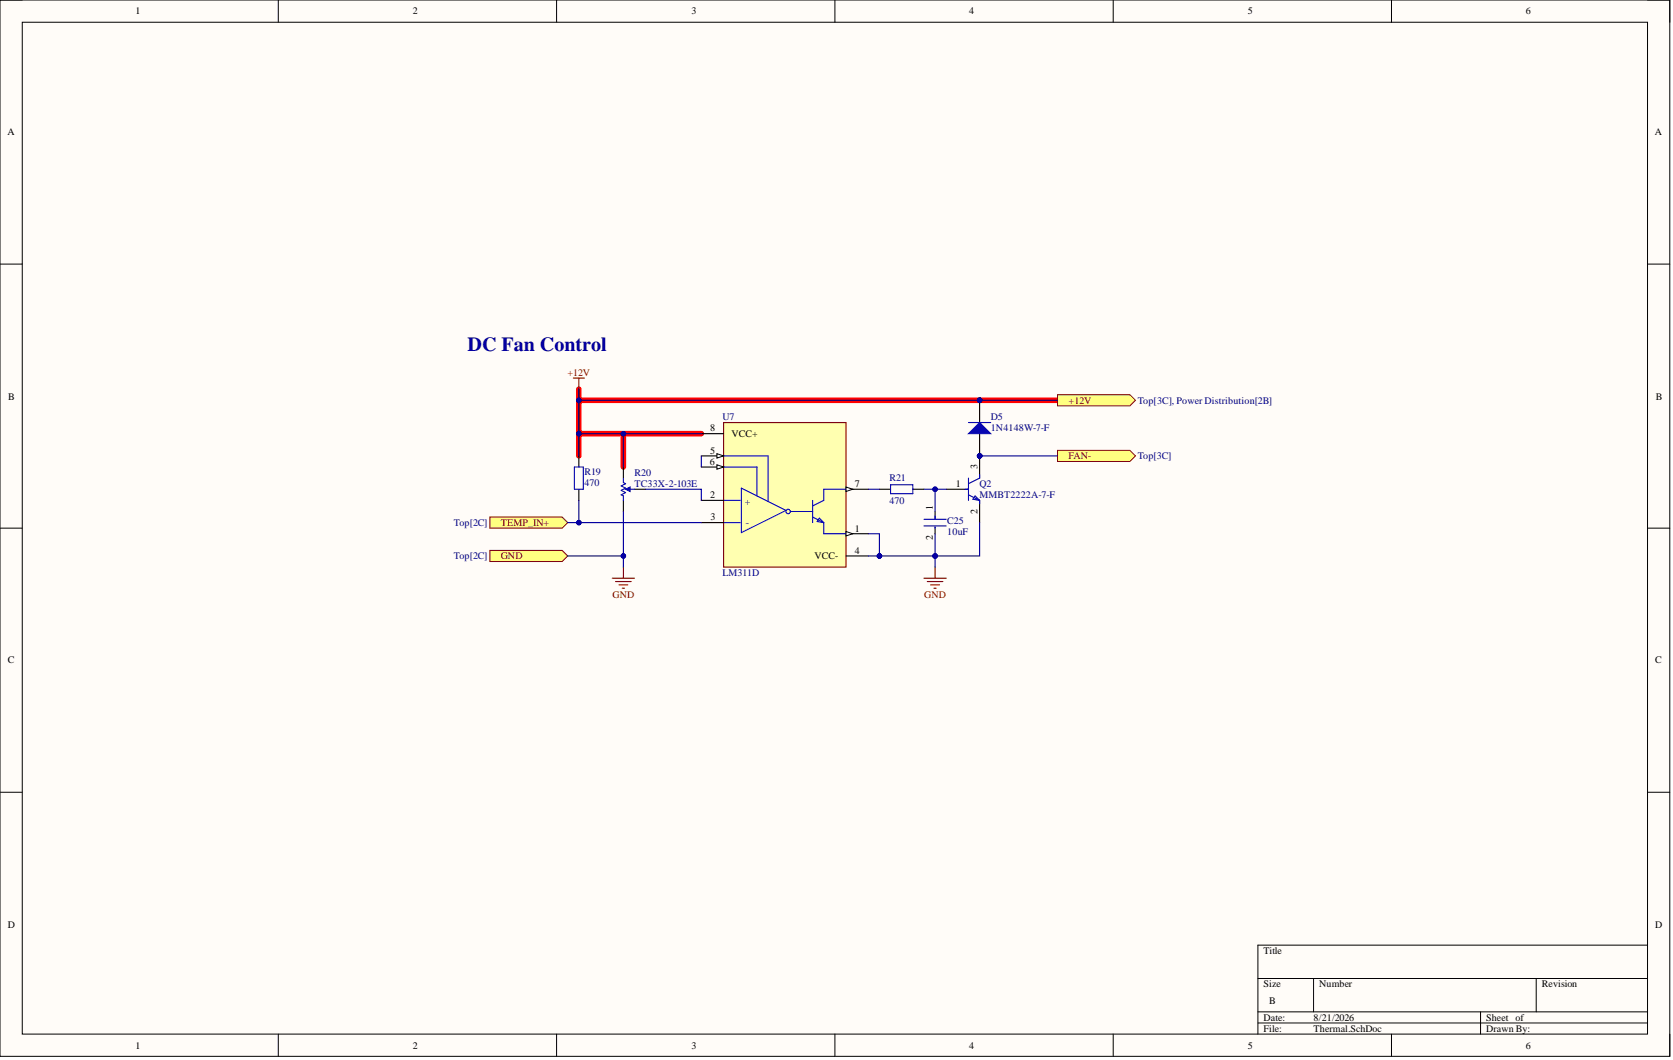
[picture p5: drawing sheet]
<svg xmlns="http://www.w3.org/2000/svg" width="381mm" height="241mm" viewBox="0 0 381 241" stroke-linecap="round" stroke-linejoin="round" font-family="sans-serif">
<defs><g id="words">
<text font-size="4.6" fill="#000080" x="106.5" y="80">DC Fan Control</text>
<g font-size="2.3">
<text x="30.8" y="3.3">1</text>
<text x="94.1" y="3.3">2</text>
<text x="157.5" y="3.3">3</text>
<text x="220.7" y="3.3">4</text>
<text x="284.2" y="3.3">5</text>
<text x="347.5" y="3.3">6</text>
<text x="1.7" y="30.8">A</text>
<text x="376.9" y="30.8">A</text>
<text x="1.9" y="91">B</text>
<text x="377.1" y="91">B</text>
<text x="161.7" y="98.2">8</text>
<text x="166.6" y="99.5">VCC+</text>
<text x="161.7" y="105.8">6</text>
<text x="161.7" y="103.3">5</text>
<text x="222.6" y="106.8" transform="rotate(-90 222.6 106.8)">3</text>
<text x="161.7" y="113.4">2</text>
<text x="194.7" y="110.9">7</text>
<text x="217.7" y="110.9">1</text>
<text x="161.8" y="118.5">3</text>
<text x="212.4" y="116.2" transform="rotate(-90 212.4 116.2)">1</text>
<text x="222.6" y="116.9" transform="rotate(-90 222.6 116.9)">2</text>
<text x="194.7" y="121">1</text>
<text x="212.4" y="123" transform="rotate(-90 212.4 123)">2</text>
<text x="185.5" y="127.3">VCC-</text>
<text x="194.7" y="126.1">4</text>
<text x="1.8" y="151">C</text>
<text x="377" y="151">C</text>
<text x="1.8" y="211.2">D</text>
<text x="377" y="211.2">D</text>
<text x="287.7" y="217.2">Title</text>
<text x="287.7" y="224.8">Size</text>
<text x="300.4" y="224.8">Number</text>
<text x="351.1" y="224.8">Revision</text>
<text x="287.7" y="232.4">Date:</text>
<text x="289" y="228.6">B</text>
<text x="299.1" y="232.4">8/21/2026</text>
<text x="338.4" y="232.4">Sheet of</text>
<text x="30.8" y="238.7">1</text>
<text x="94.1" y="238.7">2</text>
<text x="157.5" y="238.7">3</text>
<text x="220.7" y="238.7">4</text>
<text x="284.2" y="238.7">5</text>
<text x="287.7" y="234.9">File:</text>
<text x="299.1" y="234.9">Thermal.SchDoc</text>
<text x="338.4" y="234.9">Drawn By:</text>
<text x="347.5" y="238.7">6</text>
</g>
<g font-size="2.3" fill="#800000">
<text x="129.2" y="85.6">+12V</text>
<text x="243.4" y="91.9">+12V</text>
<text x="243.4" y="104.5">FAN-</text>
<text x="114.1" y="119.7">TEMP_IN+</text>
<text x="114.1" y="127.3">GND</text>
<text x="139.5" y="136.2">GND</text>
<text x="210.5" y="136.2">GND</text>
</g>
<g font-size="2.3" fill="#000080">
<text x="164.5" y="95.7">U7</text>
<text x="225.6" y="95.7">D5</text>
<text x="259.1" y="91.9">Top[3C], Power Distribution[2B]</text>
<text x="225.6" y="98.2">1N4148W-7-F</text>
<text x="259.1" y="104.5">Top[3C]</text>
<text x="133.1" y="108.1">R19</text>
<text x="133.1" y="110.6">470</text>
<text x="144.5" y="108.3">R20</text>
<text x="144.5" y="110.9">TC33X-2-103E</text>
<text x="202.6" y="109.6">R21</text>
<text x="223.1" y="110.9">Q2</text>
<text x="223.1" y="113.4">MMBT2222A-7-F</text>
<text x="103.3" y="119.7">Top[2C]</text>
<text x="169.6" y="114.9">+</text>
<text x="169.9" y="119.7">-</text>
<text x="202.6" y="114.7">470</text>
<text x="215.7" y="119.2">C25</text>
<text x="215.7" y="121.8">10uF</text>
<text x="103.3" y="127.3">Top[2C]</text>
<text x="164.5" y="131.1">LM311D</text>
</g>
</g></defs>
<path d="M0 0h380.3v240.5h-380.3z" fill-rule="evenodd" fill="#fffcf8"/>
<path d="M0 0h380.3v240.5h-380.3z" fill="none" stroke="#000" stroke-width=".23"/>
<path d="M5.1 5.1h370.1v230.3h-370.1z" fill-rule="evenodd" fill="#fffcf8"/>
<g fill="none" stroke="#000" stroke-width=".23">
<path d="M0 0h5.1M5.1 5.1h370.1v230.3h-370.1zM63.4 0v5.1M126.8 0v5.1M190.1 0v5.1M253.5 0v5.1M316.9 0v5.1M375.2 0h5.1v5.1M0 60.1h5.1M375.2 60.1h5.1M0 120.2h5.1M375.2 120.2h5.1"/>
<path d="M0 180.3h5.1M375.2 180.3h5.1M375.2 215.2h-88.7v20.2M63.4 235.4v5.1M126.8 235.4v5.1M190.1 235.4v5.1M253.5 235.4v5.1M286.5 222.7h88.7M286.5 230.3h88.7M286.5 232.9h88.7M299.1 222.7v7.6M316.9 235.4v5.1"/>
<path d="M337.2 230.3v5.1M349.8 222.7v7.6M380.3 235.4v5.1"/>
</g>
<path d="M131.8 88.6v2.5M142 98.7v7.6M159.7 98.7h-27.9v5.1M240.8 91.1h-109v7.6" fill="none" stroke="#f00" stroke-width="1.3"/>
<path d="M164.8 96.2h27.9v32.9h-27.9z" fill-rule="evenodd" fill="#ffffb0"/>
<path d="M164.8 96.2h27.9v32.9h-27.9z" fill="none" stroke="#800000" stroke-width=".25"/>
<g fill="none" stroke="#00f" stroke-width=".25">
<path d="M164.8 106.3h7.6v6.6M164.8 103.8h10.1v10.4M164.8 113.9h3.8M164.8 119h3.8M168.8 111.1l10.2 5.1-10.2 5zM180 116.4h5.1M185.1 113.9v5.1M185.1 117.7l2.5 1.3M186.6 118l1 1-1.5-.3zM187.6 119v2.5h5.1M192.7 111.4h-5.1v2.5l-2.5 1.3"/>
<circle cx="179.5" cy="116.4" r=".51"/>
</g>
<path d="M159.7 113.9h5.1M192.7 111.4h5" fill="none" stroke="#000" stroke-width=".25"/>
<path d="M192.7 110.9l1.5 .5-1.5 .5z" fill="#f8fcff"/>
<path d="M192.7 110.9l1.5 .5-1.5 .5z" fill="none" stroke="#000" stroke-width=".23"/>
<path d="M192.7 121.5h5" fill="none" stroke="#000" stroke-width=".25"/>
<path d="M192.7 121l1.5 .5-1.5 .5z" fill="#f8fcff"/>
<path d="M192.7 121l1.5 .5-1.5 .5z" fill="none" stroke="#000" stroke-width=".23"/>
<path d="M159.7 119h5.1M159.7 103.8h5.1M192.7 126.6h5" fill="none" stroke="#000" stroke-width=".25"/>
<path d="M163.3 103.3l1.5 .5-1.5 .5z" fill="#f8fcff"/>
<path d="M163.3 103.3l1.5 .5-1.5 .5z" fill="none" stroke="#000" stroke-width=".23"/>
<path d="M159.7 106.3h5.1" fill="none" stroke="#000" stroke-width=".25"/>
<path d="M163.3 105.8l1.5 .5-1.5 .5z" fill="#f8fcff"/>
<path d="M163.3 105.8l1.5 .5-1.5 .5z" fill="none" stroke="#000" stroke-width=".23"/>
<path d="M159.7 98.7h5.1" fill="none" stroke="#000" stroke-width=".25"/>
<circle cx="223.1" cy="103.8" r=".51" fill="#000080"/>
<circle cx="223.1" cy="103.8" r=".51" fill="none" stroke="#000080" stroke-width=".23"/>
<path d="M215.5 111.4h5.1M223.1 103.8v5" fill="none" stroke="#000" stroke-width=".25"/>
<circle cx="223.1" cy="103.8" r=".51" fill="#000080"/>
<circle cx="223.1" cy="103.8" r=".51" fill="none" stroke="#000080" stroke-width=".23"/>
<path d="M142 106.3v2.5M142 113.9v2.5M144.5 111.4h2.5M223.1 113.9v5.1" fill="none" stroke="#000" stroke-width=".25"/>
<path d="M142 108.8v1.1l.5 .2-1 .5 1 .5-1 .5 1 .5-1 .5 .5 .3v1M143.5 111.4h1M219.8 111.4h.8M220.6 108.8v5.1M220.6 112.6l2.5 1.3M222.1 112.9l1 1-1.5-.2zM223.1 108.1v.7l-2.5 1.3M223.1 113.9v.8" fill="none" stroke="#00f" stroke-width=".25"/>
<path d="M210.4 131.6h5.1M211.2 132.4h3.5M211.9 133.1h2.1M212.7 133.9h.5M213 129.1v2.5" fill="none" stroke="#800000" stroke-width=".25"/>
<path d="M142.5 111.4l1-.5v1z" fill="#00f"/>
<path d="M142.5 111.4l1-.5v1z" fill="none" stroke="#00f" stroke-width=".25"/>
<path d="M139.4 131.6h5.1M140.2 132.4h3.5M141 133.1h2M141.7 133.9h.5M142 129.1v2.5" fill="none" stroke="#800000" stroke-width=".25"/>
<circle cx="223.1" cy="103.8" r=".51" fill="#000080"/>
<circle cx="223.1" cy="103.8" r=".51" fill="none" stroke="#000080" stroke-width=".23"/>
<circle cx="223.1" cy="91.1" r=".51" fill="#000080"/>
<circle cx="223.1" cy="91.1" r=".51" fill="none" stroke="#000080" stroke-width=".23"/>
<path d="M223.1 98.7v5.1" fill="none" stroke="#000" stroke-width=".25"/>
<circle cx="223.1" cy="103.8" r=".51" fill="#000080"/>
<circle cx="223.1" cy="103.8" r=".51" fill="none" stroke="#000080" stroke-width=".23"/>
<path d="M223.1 91.1v5.1" fill="none" stroke="#000" stroke-width=".25"/>
<circle cx="223.1" cy="91.1" r=".51" fill="#000080"/>
<circle cx="223.1" cy="91.1" r=".51" fill="none" stroke="#000080" stroke-width=".23"/>
<path d="M220.6 98.7l2.5-2.5 2.5 2.5z" fill="#00f"/>
<path d="M220.6 98.7l2.5-2.5 2.5 2.5zM220.6 96.2h5M130.8 106.3h2v5.1h-2zM202.8 110.4h5.1v2h-5.1zM210.4 118.2h5.1M210.4 119.7h5.1M213 117.4v.8M213 120v.2" fill="none" stroke="#00f" stroke-width=".25"/>
<path d="M130.6 86.1h2.5M131.8 86.1v2.5" fill="none" stroke="#800000" stroke-width=".25"/>
<path d="M131.8 103.8v2.5M131.8 111.4v2.5M200.3 111.4h2.5M207.9 111.4h2.5M213 116.4v1.8M213 120v1.5" fill="none" stroke="#000" stroke-width=".25"/>
<path d="M240.8 102.5h16.5l1.3 1.3-1.3 1.2h-16.5z" fill-rule="evenodd" fill="#ffff80"/>
<path d="M240.8 102.5h16.5l1.3 1.3-1.3 1.2h-16.5z" fill="none" stroke="#800000" stroke-width=".23"/>
<path d="M111.5 117.7h16.5l1.3 1.3-1.3 1.2h-16.5z" fill-rule="evenodd" fill="#ffff80"/>
<path d="M111.5 117.7h16.5l1.3 1.3-1.3 1.2h-16.5z" fill="none" stroke="#800000" stroke-width=".23"/>
<path d="M131.8 113.9v5.1h27.9M159.7 103.8v2.5M197.7 111.4h2.6" fill="none" stroke="#000080" stroke-width=".25"/>
<circle cx="131.8" cy="119" r=".51" fill="#000080"/>
<circle cx="131.8" cy="119" r=".51" fill="none" stroke="#000080" stroke-width=".23"/>
<path d="M142 98.7v7.6" fill="none" stroke="#000080" stroke-width=".25"/>
<circle cx="142" cy="98.7" r=".51" fill="#000080"/>
<circle cx="142" cy="98.7" r=".51" fill="none" stroke="#000080" stroke-width=".23"/>
<path d="M142 116.4v12.7M147 111.4h12.7v2.5" fill="none" stroke="#000080" stroke-width=".25"/>
<circle cx="142" cy="126.6" r=".51" fill="#000080"/>
<circle cx="142" cy="126.6" r=".51" fill="none" stroke="#000080" stroke-width=".23"/>
<path d="M223.1 103.8h17.7" fill="none" stroke="#000080" stroke-width=".25"/>
<circle cx="223.1" cy="103.8" r=".51" fill="#000080"/>
<circle cx="223.1" cy="103.8" r=".51" fill="none" stroke="#000080" stroke-width=".23"/>
<path d="M129.3 119h2.5" fill="none" stroke="#000080" stroke-width=".25"/>
<circle cx="131.8" cy="119" r=".51" fill="#000080"/>
<circle cx="131.8" cy="119" r=".51" fill="none" stroke="#000080" stroke-width=".23"/>
<path d="M213 111.4v5" fill="none" stroke="#000080" stroke-width=".25"/>
<circle cx="213" cy="111.4" r=".51" fill="#000080"/>
<circle cx="213" cy="111.4" r=".51" fill="none" stroke="#000080" stroke-width=".23"/>
<path d="M200.3 126.6h12.7" fill="none" stroke="#000080" stroke-width=".25"/>
<circle cx="200.3" cy="126.6" r=".51" fill="#000080"/>
<circle cx="200.3" cy="126.6" r=".51" fill="none" stroke="#000080" stroke-width=".23"/>
<circle cx="213" cy="126.6" r=".51" fill="#000080"/>
<circle cx="213" cy="126.6" r=".51" fill="none" stroke="#000080" stroke-width=".23"/>
<path d="M223.1 119v7.6h-10.1" fill="none" stroke="#000080" stroke-width=".25"/>
<circle cx="213" cy="126.6" r=".51" fill="#000080"/>
<circle cx="213" cy="126.6" r=".51" fill="none" stroke="#000080" stroke-width=".23"/>
<path d="M223.1 91.1h-91.3v7.6" fill="none" stroke="#000080" stroke-width=".25"/>
<circle cx="131.8" cy="98.7" r=".51" fill="#000080"/>
<circle cx="131.8" cy="98.7" r=".51" fill="none" stroke="#000080" stroke-width=".23"/>
<circle cx="131.8" cy="91.1" r=".51" fill="#000080"/>
<circle cx="131.8" cy="91.1" r=".51" fill="none" stroke="#000080" stroke-width=".23"/>
<circle cx="223.1" cy="91.1" r=".51" fill="#000080"/>
<circle cx="223.1" cy="91.1" r=".51" fill="none" stroke="#000080" stroke-width=".23"/>
<path d="M210.4 111.4h5.1" fill="none" stroke="#000080" stroke-width=".25"/>
<circle cx="213" cy="111.4" r=".51" fill="#000080"/>
<circle cx="213" cy="111.4" r=".51" fill="none" stroke="#000080" stroke-width=".23"/>
<path d="M213 121.5v7.6" fill="none" stroke="#000080" stroke-width=".25"/>
<circle cx="213" cy="126.6" r=".51" fill="#000080"/>
<circle cx="213" cy="126.6" r=".51" fill="none" stroke="#000080" stroke-width=".23"/>
<path d="M159.7 98.7h-27.9v5.1" fill="none" stroke="#000080" stroke-width=".25"/>
<circle cx="131.8" cy="98.7" r=".51" fill="#000080"/>
<circle cx="131.8" cy="98.7" r=".51" fill="none" stroke="#000080" stroke-width=".23"/>
<circle cx="142" cy="98.7" r=".51" fill="#000080"/>
<circle cx="142" cy="98.7" r=".51" fill="none" stroke="#000080" stroke-width=".23"/>
<path d="M131.8 88.6v2.5" fill="none" stroke="#000080" stroke-width=".25"/>
<circle cx="131.8" cy="91.1" r=".51" fill="#000080"/>
<circle cx="131.8" cy="91.1" r=".51" fill="none" stroke="#000080" stroke-width=".23"/>
<path d="M240.8 89.9h16.5l1.3 1.2-1.3 1.3h-16.5z" fill-rule="evenodd" fill="#ffff80"/>
<path d="M240.8 89.9h16.5l1.3 1.2-1.3 1.3h-16.5z" fill="none" stroke="#800000" stroke-width=".23"/>
<path d="M223.1 91.1h17.7" fill="none" stroke="#000080" stroke-width=".25"/>
<circle cx="223.1" cy="91.1" r=".51" fill="#000080"/>
<circle cx="223.1" cy="91.1" r=".51" fill="none" stroke="#000080" stroke-width=".23"/>
<path d="M111.5 125.3h16.5l1.3 1.3-1.3 1.2h-16.5z" fill-rule="evenodd" fill="#ffff80"/>
<path d="M111.5 125.3h16.5l1.3 1.3-1.3 1.2h-16.5z" fill="none" stroke="#800000" stroke-width=".23"/>
<path d="M129.3 126.6h12.7" fill="none" stroke="#000080" stroke-width=".25"/>
<circle cx="142" cy="126.6" r=".51" fill="#000080"/>
<circle cx="142" cy="126.6" r=".51" fill="none" stroke="#000080" stroke-width=".23"/>
<path d="M197.7 126.6h2.6" fill="none" stroke="#000080" stroke-width=".25"/>
<circle cx="200.3" cy="126.6" r=".51" fill="#000080"/>
<circle cx="200.3" cy="126.6" r=".51" fill="none" stroke="#000080" stroke-width=".23"/>
<path d="M197.7 121.5h2.6v5.1" fill="none" stroke="#000080" stroke-width=".25"/>
<circle cx="200.3" cy="126.6" r=".51" fill="#000080"/>
<circle cx="200.3" cy="126.6" r=".51" fill="none" stroke="#000080" stroke-width=".23"/>
<use href="#words"/>
</svg>
